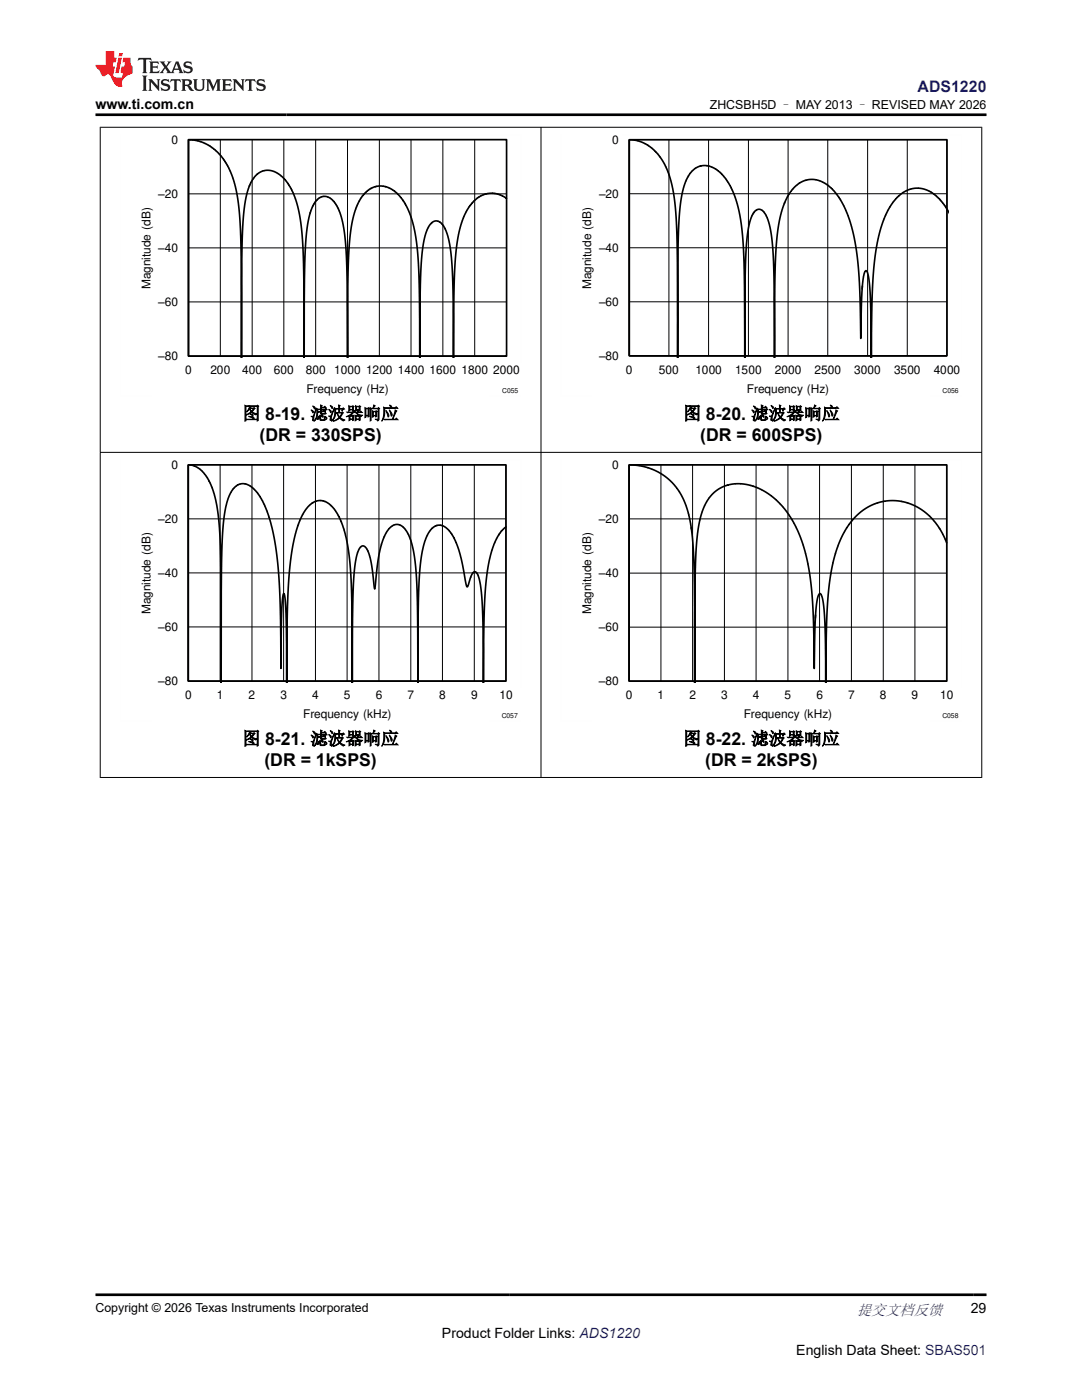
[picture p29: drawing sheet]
<svg xmlns="http://www.w3.org/2000/svg" width="216mm" height="279mm" viewBox="0 0 216 279" stroke-linecap="round" stroke-linejoin="round" font-family="sans-serif">
<defs><g id="words">
<g font-size="3.5">
<text x="48.4" y="83.7">图 8-19. 滤波器响应</text>
<text x="136.3" y="83.7">图 8-20. 滤波器响应</text>
<text x="51.8" y="88">(DR = 330SPS)</text>
<text x="139.7" y="88">(DR = 600SPS)</text>
<text x="48.4" y="148.6">图 8-21. 滤波器响应</text>
<text x="136.3" y="148.6">图 8-22. 滤波器响应</text>
<text x="52.8" y="152.8">(DR = 1kSPS)</text>
<text x="140.7" y="152.8">(DR = 2kSPS)</text>
</g>
<text font-size="3.2" fill="#00f" x="183.1" y="18.3">ADS1220</text>
<text font-size="3" fill="#00f" x="171" y="262.4">提交文档反馈</text>
<g font-size="2.8">
<text x="19" y="21.7">www.ti.com.cn</text>
<text x="193.7" y="262.1">29</text>
<text x="88.2" y="266.9">Product Folder Links: ADS1220</text>
<text x="158.9" y="270.3">English Data Sheet: SBAS501</text>
</g>
<g font-size="2.5">
<text x="141.6" y="21.8">ZHCSBH5D – MAY 2013 – REVISED MAY 2026</text>
<text x="19" y="261.8">Copyright © 2026 Texas Instruments Incorporated</text>
</g>
<g font-size="2.4">
<text x="34.2" y="28.7">0</text>
<text x="122.2" y="28.7">0</text>
<text x="31.6" y="39.5">±20</text>
<text x="119.5" y="39.5">±20</text>
<text x="31.6" y="50.3">±40</text>
<text x="119.5" y="50.3">±40</text>
<text x="30" y="57.7" transform="rotate(-90 30 57.7)">Magnitude (dB)</text>
<text x="118" y="57.7" transform="rotate(-90 118 57.7)">Magnitude (dB)</text>
<text x="31.6" y="61.1">±60</text>
<text x="119.5" y="61.1">±60</text>
<text x="31.6" y="71.9">±80</text>
<text x="119.5" y="71.9">±80</text>
<text x="37" y="74.7">0</text>
<text x="42" y="74.7">200</text>
<text x="48.3" y="74.7">400</text>
<text x="54.7" y="74.7">600</text>
<text x="61" y="74.7">800</text>
<text x="66.7" y="74.7">1000 1200 1400 1600 1800 2000</text>
<text x="124.9" y="74.7">0</text>
<text x="131.5" y="74.7">500</text>
<text x="138.7" y="74.7">1000</text>
<text x="146.7" y="74.7">1500</text>
<text x="154.6" y="74.7">2000</text>
<text x="162.5" y="74.7">2500</text>
<text x="170.5" y="74.7">3000</text>
<text x="178.4" y="74.7">3500</text>
<text x="186.3" y="74.7">4000</text>
<text x="61.1" y="78.5">Frequency (Hz)</text>
<text x="149" y="78.5">Frequency (Hz)</text>
<text x="34.2" y="93.6">0</text>
<text x="122.2" y="93.5">0</text>
<text x="31.6" y="104.4">±20</text>
<text x="119.5" y="104.4">±20</text>
<text x="31.6" y="115.2">±40</text>
<text x="119.5" y="115.2">±40</text>
<text x="30" y="122.6" transform="rotate(-90 30 122.6)">Magnitude (dB)</text>
<text x="31.6" y="126">±60</text>
<text x="118" y="122.5" transform="rotate(-90 118 122.5)">Magnitude (dB)</text>
<text x="119.5" y="126">±60</text>
<text x="31.6" y="136.8">±80</text>
<text x="119.5" y="136.8">±80</text>
<text x="36.9" y="139.6">0</text>
<text x="43.3" y="139.6">1</text>
<text x="49.6" y="139.6">2</text>
<text x="56" y="139.6">3</text>
<text x="60.5" y="143.4">Frequency (kHz)</text>
<text x="62.3" y="139.6">4</text>
<text x="68.6" y="139.6">5</text>
<text x="75" y="139.6">6</text>
<text x="81.3" y="139.6">7</text>
<text x="87.6" y="139.6">8</text>
<text x="94" y="139.6">9</text>
<text x="99.7" y="139.6">10</text>
<text x="124.9" y="139.6">0</text>
<text x="131.2" y="139.6">1</text>
<text x="137.6" y="139.6">2</text>
<text x="143.9" y="139.6">3</text>
<text x="148.4" y="143.4">Frequency (kHz)</text>
<text x="150.2" y="139.6">4</text>
<text x="156.6" y="139.6">5</text>
<text x="162.9" y="139.6">6</text>
<text x="169.2" y="139.6">7</text>
<text x="175.6" y="139.6">8</text>
<text x="181.9" y="139.6">9</text>
<text x="187.6" y="139.6">10</text>
</g>
<g font-size="1.4">
<text x="100.2" y="78.4">C055</text>
<text x="188.1" y="78.4">C056</text>
<text x="100.1" y="143.3">C057</text>
<text x="188" y="143.3">C058</text>
</g>
</g></defs>
<g fill="none" stroke="#000" stroke-width=".2">
<path d="M19.9 25.4h176.1M20 25.3v129.9M37.6 38.7h63.5M44 27.9v43.2M50.3 27.9v43.2M56.6 27.9v43.2M63 27.9v43.2M69.3 27.9v43.2M75.7 27.9v43.2M82 27.9v43.2M88.4 27.9v43.2M94.7 27.9v43.2"/>
<path d="M107.9 25.3v129.9M125.6 38.7h63.3M133.5 27.9v43.1M141.4 27.9v43.1M149.3 27.9v43.1M157.3 27.9v43.1M165.2 27.9v43.1M173.1 27.9v43.1M181 27.9v43.1M195.9 25.3v129.9M37.6 49.5h63.5M125.6 49.4h63.3"/>
<path d="M37.6 60.3h63.5M37.6 71.1v-43.2h63.5v43.2M125.6 71v-43.1h63.3v43.1M125.6 60.2h63.3M19.9 90.3h176.1M43.9 92.8v43.1M50.3 92.8v43.1M56.6 92.8v43.1M62.9 92.8v43.1M69.3 92.8v43.1M75.6 92.8v43.1M82 92.8v43.1"/>
<path d="M88.3 92.8v43.1M94.6 92.8v43.1M131.9 92.8v43.1M138.2 92.8v43.1M144.6 92.8v43.1M150.9 92.8v43.1M157.2 92.8v43.1M163.5 92.8v43.1M169.9 92.8v43.1M176.2 92.8v43.1M182.6 92.8v43.1M37.6 114.3h63.4"/>
<path d="M37.6 103.6h63.4M125.5 103.6h63.4M125.5 114.4h63.4M37.6 125.1h63.4M37.6 135.9v-43.1h63.4v43.1M125.5 135.9v-43.1h63.4v43.1M125.5 125.2h63.4M19.9 155.2h176.1"/>
</g>
<g fill="none" stroke="#000" stroke-width=".33">
<path d="M37.6 27.9h63.5v43.2h-63.5zM49.7 37.2l.9-1.7 1.2-1 1.2-.5 1.4 .1 1.5 .8 1.3 1.3 1 1.7 .9 2.2 .9 4.1 .5 5.4 .1 7.2 .1 14.6M49.8 37.1l-.6 1.7-.3 1.8-.5 5.5-.2 25.3-.2-24.3-.3-5.7-.7-4.1-.6-2-.8-1.8-.9-1.6-1.1-1.4-1.3-1.1-1.4-.8-1.6-.5-1.7-.2v43.2h63.5M98.3 38.6l1.4 .3 1.4 .7M98.3 38.6h-1l-1.1 .4-1 .6-.9 .9-1.5 2.3-1.1 3.2-.6 3.4-.4 4.6-.2 17.4-.1-15-.3-4.3-.3-3.1-.7-2.5-.8-1.7-.5-.5-.6-.2h-.5l-.6 .4M125.6 27.9h63.3v43.1h-63.3zM141 33.1l1.1 .3 1.1 .6 1 1 .9 1.1 1.5 2.9 1 3.7 .5 3.5 .3 4.9 .2 20.3 .2-19.8 .3-4.1 .5-3.1 .4-1.3 .6-.9 .6-.4h.6l.6 .5 .5 .9 .9 2.9 .4 2.9 .2 4.4 .1 18 .1-15.7 .3-6.2 .6-5.2 .4-2 .7-1.9M141.1 33.1h-.9l-.9 .2-.9 .5-.6 .7-1.1 2.2-.8 3.1-.4 4.1-.2 5.3-.1 22.2M187.5 39.8l1.7 2.4M187.6 39.8l-1.5-1.2-1.5-.8-1.5-.3-1.5 .3-1.4 .6-1.3 1.1-1.2 1.6-1 1.9-.8 1.9-.6 2.4-.9 5.6-.4 7.6-.1 10.9M61.9 42.5l.6-1.5 .7-1 .9-.7 1-.1 .9 .5 .9 .9 .7 1.3 .6 1.8 .6 3.6 .4 4.7 .1 19.4M61.9 42.4l-.6 3.3-.4 4.5-.2 21.2"/>
<path d="M86.2 44.4l-.7 .9-.6 1.5-.4 1.9-.3 2.3-.4 7.2-.1 13.2v-11.7l-.3-7.8-.5-5.2-1.1-3.9-.8-1.9-1.1-1.6-1.3-1.2-1.4-.8-1.5-.2-1.4 .4-1.3 .9-1.1 1.3-.7 1.5-.7 1.9-.4 2.4-.4 2.8-.3 8.3v14.8M156.5 40.5l1-1.9 1.4-1.6 1.4-.9 1.6-.3 1.6 .3 1.6 .8 1.5 1.4 1.3 1.9 1 1.9 .8 2.4 .7 2.7 .5 2.9 .6 7 .3 10.4 .3-10.4M172 57.7l.4-2.8 .2-.7 .2-.2 .3 .3 .2 .9 .3 3.1 .2 13.1M188.9 71h-63.3v-43.1l1.3 .1 1.5 .5 1.2 .7 1.3 1.1 1 1.3 .8 1.4 .8 2 .6 2 .6 4.2 .4 5.7 .1 24.5M37.6 92.8h63.4v43.1h-63.4zM50 97l1.4 1.4 1.4 2.5 1 2.7 1 4 .6 4.5 .4 5.6 .3 15.7 .1-11.2 .2-2.9 .2-.9 .4 1.8 .1 5.1 .1 10.9M50 97.1l-.9-.5-.8-.1-.8 .3-.8 .5-.6 .9-.6 1.3-.7 3.2-.4 3.7-.2 4.9-.1 24.9-.1-24.4-.2-6-.4-4-.8-3.7-1.3-2.8-.9-1.2-.8-.7-1-.5-1-.1v43.1h63.4M125.5 92.8h63.4v43.1h-63.4zM125.5 92.8v43.1h63.4M125.5 92.8l2.5 .2 2.3 .7 2.1 1.2 1.8 1.5 1.4 1.8 1.1 2.1 .7 2.5 .6 2.8M150.3 97l1.6 .7 1.5 .9 1.6 1.3 1.2 1.3 2.2 3.1 .9 1.9 .8 2.2 1.1 4.3 .7 5 .4 6.4 .2 9.3 .2-10.7M150.3 97.1l-1.6-.4-1.7-.2-1.7 .3-1.4 .5-1.3 .9-1 1.1-1 1.5-.7 1.9-.7 3.7-.4 4.9-.2 24.9-.1-21.7-.2-5.5-.4-3.7"/>
<path d="M62.4 100.4l.9-.4 .9-.1 1 .4 1 .7 .9 1.3 .8 1.4 1.2 3.7 .6 3.9 .4 5.1 .2 19.8 .2-19.2 .3-4.2 .6-2.6 .4-.9 .5-.4 .6 .2 .5 .8 .7 2.5 .7 5.1 .9-7.3 .6-2.2 .8-1.7 1-1.2 1-.4h.6l.6 .4 .9 1.1 .6 1.3 .6 1.8 .6 5 .3 6.7 .1 15.2M62.4 100.3l-1.4 1.4-1.2 2.2-.9 2.9-.8 3.8-.4 4.5-.3 4.8-.2 16.3M87.1 104.9h1l.9 .4 .8 .9 .8 1.2 1.2 3.4 1.4 6.3 .1-.1 .7-2 .5-.8 .3-.1 .3 .2 .5 1.1 .4 2.5 .3 3.9 .1 14.4M87.2 104.9l-1.1 .7-.9 1.4-.7 2.1-.6 3.1-.4 7.7-.1 16.3M99.6 106.7l-.9 1.7-.8 2.2-.5 2.6-.4 2.8-.4 7.5-.1 12.7M101 105.1l-.8 .7-.7 .9M187.5 105.5l1.4 2.8M187.5 105.5l-1.7-2.2-2.3-1.8-2.3-1.1-2.6-.5-2.7 .2-2.4 .9-2.2 1.5-1.8 2-1.4 2.3-1 2.4-.8 2.8-.7 3.4-.3 3.2-.3 4.8-.2 12.8M162.7 123.4l.4-3.7 .2-.9 .4-.3 .3 .4 .2 .9 .3 3.1 .3 13.3"/>
</g>
<g fill="none" stroke="#fefefe" stroke-width=".2" stroke-dasharray=".4 .1" stroke-linecap="butt">
<path d="M24 26.9v52.2M36.3 26.9h67.7M104 26.9v45.4M111.9 26.9v52.2M124.2 26.9h67.7M191.9 26.9v45.4M24 79.1h6.2M97.8 79.1h6.2M111.9 79.1h6.2M185.7 79.1h6.2M24 91.8v52.2M36.3 91.8h67.7"/>
<path d="M104 91.8v45.3M111.9 91.8v52.2M124.2 91.8h67.7M191.9 91.8v45.3M24 144h6.2M97.8 144h6.2M111.9 144h6.2M185.7 144h6.2"/>
</g>
<path d="M27.7 11.6l-.2 .5 .5-.2h.6v.1v2.2l-.2 .4h1l-.2-.4v-2.2v-.1h.5l.5 .2-.1-.5zM29.8 12.3l.2 .4v1.5l-.2 .4h1.9l.1-.6a1.08 1.08 0 0 1-1.3 .2v-.7h.6l.4 .2v-.7l-.4 .2h-.6v-.5l.2-.2a1 1 0 0 1 1 .3l-.1-.5zM31.8 12.3l1 1.1-1 1.2h.9l-.2-.2 .4-.8 .5 .8-.2 .2h1.6l-.2-.2 .1-.5h1l.1 .5-.1 .2h.9l-.2-.3-.8-2h-.5l-1 2.2-.8-1.1 .9-1.1h-.8l.2 .2-.5 .6-.3-.6 .1-.2zM35.2 12.7l.4 1h-.8zM36.8 12.4a.65 .65 0 0 0-.2 .7 .65 .65 0 0 0 .6 .5l.7 .1 .1 .3a.79 .79 0 0 1-.7 .4 .79 .79 0 0 1-.7-.5l.1 .7 .2-.1a.93 .93 0 0 0 1.1 .1 .93 .93 0 0 0 .4-1 1.46 1.46 0 0 0-1.2-.6l-.1-.3a1.09 1.09 0 0 1 1.2 .2l-.2-.6-.1 .1-.6-.2zM28.4 15.1l.2 .4v2.2l-.2 .4h1l-.2-.4v-2.2l.2-.4zM29.6 15.8l.2 .4v1.5l-.2 .4h.8l-.3-.4v-1.3l1.7 1.8v-2l.2-.4h-.8l.2 .2 .1 1.1-1.2-1.3zM32.3 15.9a.65 .65 0 0 0-.2 .8 .65 .65 0 0 0 .7 .4l.6 .2 .1 .2a.79 .79 0 0 1-.7 .4 .79 .79 0 0 1-.7-.5l.1 .7 .2-.1a.93 .93 0 0 0 1.1 .1 .93 .93 0 0 0 .4-.9 1.46 1.46 0 0 0-1.2-.6l-.1-.4a1.09 1.09 0 0 1 1.2 .2l-.2-.6-.1 .1-.6-.1zM34.1 15.8l-.1 .6a.63 .63 0 0 1 .7-.3l.1 1.6-.3 .4h1l-.2-.4v-1.6a.66 .66 0 0 1 .8 .3l-.1-.6zM36.2 15.8l.2 .4v1.5l-.2 .4h.9l-.2-.2v-.7h.5l.1 .2a.79 .79 0 0 0 1.2 .6l-1-.9a.61 .61 0 0 0 .6-.6 .61 .61 0 0 0-.5-.7zM36.9 16.1h.2a.47 .47 0 0 1 .5 .1 .47 .47 0 0 1 .1 .5l-.2 .1-.6 .1zM38.5 15.8l.2 .2a2.27 2.27 0 0 0 .4 2 1.04 1.04 0 0 0 1.7-.7v-1.3l.2-.2h-.8l.2 .4v1.1a.6 .6 0 0 1-.6 .6 .6 .6 0 0 1-.6-.6v-1.1l.3-.4zM41.1 15.8l.2 .4v1.5l-.2 .4h.7l-.2-.4v-1.4l.9 1.9 .8-1.9v1.4l-.2 .4h1l-.3-.4v-1.5l.3-.4h-.8l-.7 1.5-.7-1.5zM44.3 15.8l.2 .4v1.5l-.2 .4h1.9l.1-.6a1.09 1.09 0 0 1-1.3 .2v-.7h.6l.4 .2v-.6l-.4 .2h-.6v-.6l.2-.1a1.01 1.01 0 0 1 1 .3l-.1-.6zM46.4 15.8l.3 .4v1.5l-.3 .4h.8l-.2-.4v-1.3l1.6 1.8v-2l.2-.4h-.7l.2 .2v1.1l-1.2-1.3zM49 15.8l-.1 .6a.63 .63 0 0 1 .8-.3v1.6l-.3 .4h1l-.2-.4v-1.6a.66 .66 0 0 1 .8 .3l-.1-.6zM51.4 15.9a.65 .65 0 0 0-.2 .8 .65 .65 0 0 0 .6 .4l.6 .2 .2 .2a.79 .79 0 0 1-.8 .4 .79 .79 0 0 1-.6-.5l.1 .7 .2-.1a.93 .93 0 0 0 1 .1 .93 .93 0 0 0 .5-.9 1.46 1.46 0 0 0-1.3-.6l-.1-.4a1.09 1.09 0 0 1 1.3 .2l-.2-.6-.2 .1-.5-.1z" fill="#231f20"/>
<path d="M21.1 10.2v2.8h-2.1l.1 .3 .9 1a.95 .95 0 0 0 .9 .9 .59 .59 0 0 1 .6-.4 .59 .59 0 0 1 .5 .4l.4 .7a1.59 1.59 0 0 0 2.1 1.4 1.61 1.61 0 0 1 1-2.3l1-.3-.1-1.5a1.59 1.59 0 0 1-.4-1.7h-1.4l-.2 .9h.5l-.1 .9h-.5l-.2 1v.2l.4 .1-.2 .9h-.6a.73 .73 0 0 1-1.1-.7l.3-1.5h-.5l.2-.9h.5l.2-.9h-.5v-1.3zM23.6 11.5l-.6 3.1h.7l.6-3.1zM23.8 10.6l-.1 .6h.7l.1-.6z" fill="#ed1c24"/>
<path d="M19 22.9h177.8M19 258.4h177.8" fill="none" stroke="#000" stroke-width=".53"/>
<use href="#words"/>
</svg>
